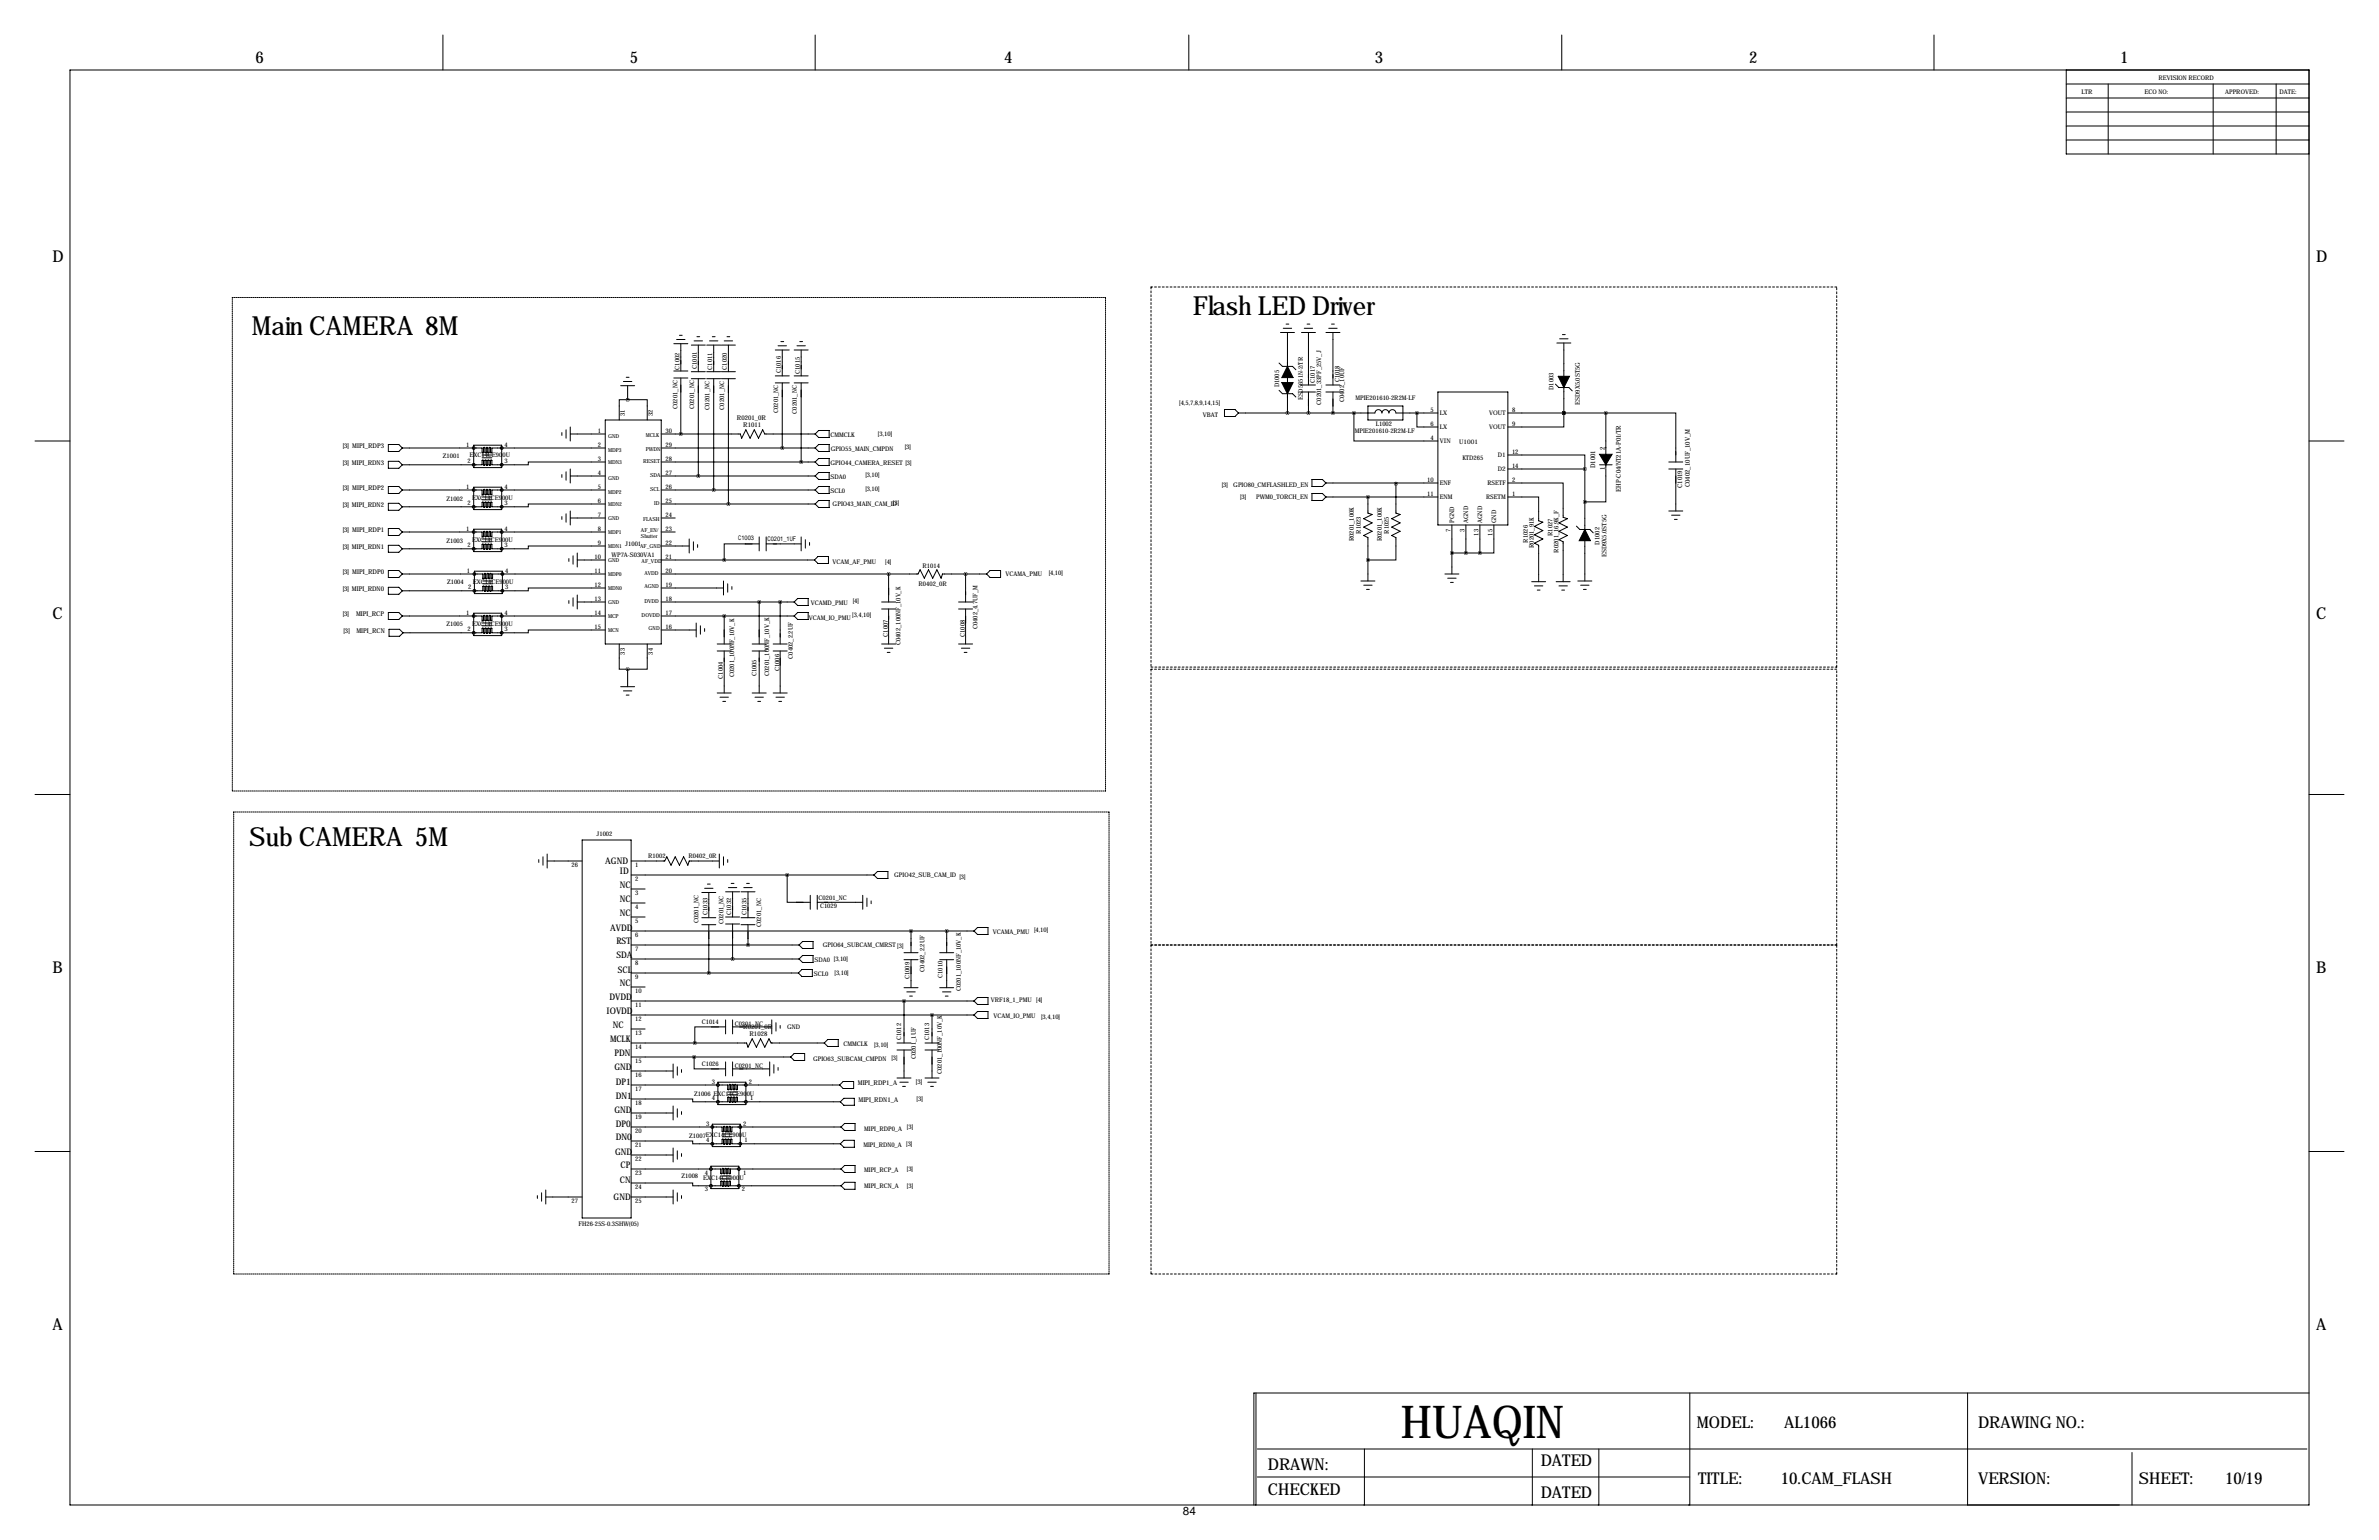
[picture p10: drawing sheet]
<svg xmlns="http://www.w3.org/2000/svg" width="864mm" height="559mm" viewBox="0 0 864 559" stroke-linecap="round" stroke-linejoin="round" font-family="sans-serif">
<defs><g id="words">
<text font-size="16.5" x="508.5" y="521.7">HUAQIN</text>
<g font-size="9.6">
<text x="433.1" y="114.3">Flash LED Driver</text>
<text x="91.4" y="121.4">Main CAMERA 8M</text>
<text x="90.4" y="306.8">Sub CAMERA 5M</text>
</g>
<g font-size="5.9">
<text x="92.7" y="22.9">6</text>
<text x="228.6" y="22.9">5</text>
<text x="364.5" y="22.9">4</text>
<text x="499.1" y="22.9">3</text>
<text x="635" y="22.9">2</text>
<text x="769.6" y="22.9">1</text>
<text x="19" y="95.2">D</text>
<text x="840.7" y="95.2">D</text>
<text x="19" y="224.8">C</text>
<text x="840.7" y="224.8">C</text>
<text x="19" y="353.1">B</text>
<text x="840.7" y="353.1">B</text>
<text x="19" y="482.6">A</text>
<text x="840.7" y="482.6">A</text>
<text x="615.9" y="518.2">MODEL:</text>
<text x="647.7" y="518.2">AL1066</text>
<text x="718.1" y="518.2">DRAWING NO.:</text>
<text x="460.2" y="533.4">DRAWN:</text>
<text x="559.3" y="532.1">DATED</text>
<text x="616.5" y="538.5">TITLE:</text>
<text x="646.4" y="538.5">10.CAM_FLASH</text>
<text x="718.1" y="538.5">VERSION:</text>
<text x="776.5" y="538.5">SHEET:</text>
<text x="807.7" y="538.5">10/19</text>
<text x="460.2" y="542.3">CHECKED</text>
<text x="559.3" y="543.6">DATED</text>
</g>
<text font-size="4.2" x="429.3" y="549.8">84</text>
<g font-size="3.3">
<text x="219.7" y="313.4">AGND</text>
<text x="225" y="317.2">ID</text>
<text x="225" y="322.3">NC</text>
<text x="225" y="327.4">NC</text>
<text x="225" y="332.5">NC</text>
<text x="221.5" y="337.8">AVDD</text>
<text x="223.8" y="347.7">SDA</text>
<text x="223.8" y="342.6">RST</text>
<text x="224.3" y="353.1">SCL</text>
<text x="225" y="357.9">NC</text>
<text x="221.2" y="363">DVDD</text>
<text x="220.2" y="368">IOVDD</text>
<text x="221.5" y="378">MCLK</text>
<text x="222.5" y="373.1">NC</text>
<text x="223" y="383.3">PDN</text>
<text x="223" y="388.4">GND</text>
<text x="223.5" y="393.7">DP1</text>
<text x="223.5" y="398.8">DN1</text>
<text x="223" y="403.9">GND</text>
<text x="223.5" y="408.9">DP0</text>
<text x="223.5" y="413.8">DN0</text>
<text x="223.3" y="419.1">GND</text>
<text x="225.3" y="423.9">CP</text>
<text x="225" y="429.3">CN</text>
<text x="222.8" y="435.4">GND</text>
</g>
<g font-size="2.4">
<text x="267.5" y="152.4">R0201_0R</text>
<text x="269.8" y="154.9">R1011</text>
<text x="124.4" y="162.6">[3] MIPI_RDP3</text>
<text x="582.6" y="163.3" transform="rotate(-90 582.6 163.3)">2</text>
<text x="124.4" y="168.7">[3] MIPI_RDN3</text>
<text x="579.1" y="169.9" transform="rotate(-90 579.1 169.9)">D1001</text>
<text x="582.6" y="170.6" transform="rotate(-90 582.6 170.6)">1</text>
<text x="124.4" y="177.9">[3] MIPI_RDP2</text>
<text x="588.3" y="178.5" transform="rotate(-90 588.3 178.5)">EHP-C04/NT21A-P01/TR</text>
<text x="610.6" y="177" transform="rotate(-90 610.6 177)">C1019</text>
<text x="613.5" y="176.8" transform="rotate(-90 613.5 176.8)">C0402_10UF_10V_M</text>
<text x="124.4" y="184">[3] MIPI_RDN2</text>
<text x="124.4" y="193.1">[3] MIPI_RDP1</text>
<text x="124.4" y="199.2">[3] MIPI_RDN1</text>
<text x="124.4" y="208.3">[3] MIPI_RDP0</text>
<text x="124.4" y="214.4">[3] MIPI_RDN0</text>
<text x="124.4" y="223.6">[3]</text>
<text x="129.3" y="223.5">MIPI_RCP</text>
<text x="124.7" y="229.7">[3]</text>
<text x="129.4" y="229.6">MIPI_RCN</text>
<text x="269.8" y="373.4">R0201_0R</text>
<text x="272.1" y="375.9">R1028</text>
<text x="311.4" y="393.7">MIPI_RDP1_A</text>
<text x="332.5" y="393.5">[3]</text>
<text x="311.7" y="399.8">MIPI_RDN1_A</text>
<text x="332.7" y="399.6">[3]</text>
</g>
<g font-size="2.3">
<text x="783.6" y="29.2">REVISION RECORD</text>
<text x="755.6" y="34.3">LTR</text>
<text x="778.5" y="34.3">ECO NO:</text>
<text x="807.7" y="34.3">APPROVED:</text>
<text x="827.5" y="34.3">DATE:</text>
<text x="246.6" y="134.1" transform="rotate(-90 246.6 134.1)">C1002</text>
<text x="253" y="133.9" transform="rotate(-90 253 133.9)">C1001</text>
<text x="258.6" y="134.1" transform="rotate(-90 258.6 134.1)">C1011</text>
<text x="263.9" y="134.1" transform="rotate(-90 263.9 134.1)">C1020</text>
<text x="283.5" y="135.4" transform="rotate(-90 283.5 135.4)">C1016</text>
<text x="290.3" y="135.6" transform="rotate(-90 290.3 135.6)">C1015</text>
<text x="464.3" y="140.6" transform="rotate(-90 464.3 140.6)">D1005</text>
<text x="477.3" y="138.9" transform="rotate(-90 477.3 138.9)">C1017</text>
<text x="486.2" y="138.8" transform="rotate(-90 486.2 138.8)">C1018</text>
<text x="563.9" y="141.5" transform="rotate(-90 563.9 141.5)">D1003</text>
<text x="245.9" y="148.3" transform="rotate(-90 245.9 148.3)">C0201_NC</text>
<text x="252" y="148.3" transform="rotate(-90 252 148.3)">C0201_NC</text>
<text x="257.6" y="148.6" transform="rotate(-90 257.6 148.6)">C0201_NC</text>
<text x="262.9" y="148.6" transform="rotate(-90 262.9 148.6)">C0201_NC</text>
<text x="282.5" y="149.9" transform="rotate(-90 282.5 149.9)">C0201_NC</text>
<text x="428.1" y="147.1">[4,5,7,8,9,14,15]</text>
<text x="472.9" y="145.3" transform="rotate(-90 472.9 145.3)">ESD5651N-2/TR</text>
<text x="479.6" y="146.8" transform="rotate(-90 479.6 146.8)">C0201_33PF_25V_J</text>
<text x="488" y="145.9" transform="rotate(-90 488 145.9)">C0402_10UF</text>
<text x="492" y="145">MPIE201610-2R2M-LF</text>
<text x="519.3" y="149.4">5</text>
<text x="548.9" y="149.4">8</text>
<text x="573.5" y="147" transform="rotate(-90 573.5 147)">ESD9X5.0ST5G</text>
<text x="226.8" y="150.9" transform="rotate(-90 226.8 150.9)">31</text>
<text x="237" y="150.9" transform="rotate(-90 237 150.9)">32</text>
<text x="289.3" y="150.1" transform="rotate(-90 289.3 150.1)">C0201_NC</text>
<text x="436.6" y="151.1">VBAT</text>
<text x="499.4" y="154.7">L1002</text>
<text x="519.3" y="154.4">6</text>
<text x="522.7" y="150.7">LX</text>
<text x="522.7" y="155.7">LX</text>
<text x="540.5" y="150.7">VOUT</text>
<text x="540.5" y="155.7">VOUT</text>
<text x="548.9" y="154.4">9</text>
<text x="217" y="157">1</text>
<text x="241.6" y="157">30</text>
<text x="301.5" y="158.5">CMMCLK</text>
<text x="318.7" y="158.3">[3,10]</text>
<text x="491.8" y="157">MPIE201610-2R2M-LF</text>
<text x="519.3" y="159.5">4</text>
<text x="522.7" y="160.8">VIN</text>
<text x="529.7" y="161">U1001</text>
<text x="160.8" y="166.4">Z1001</text>
<text x="169.2" y="162.1">1</text>
<text x="170.4" y="165.9">EXC14CE900U</text>
<text x="183.1" y="162.1">4</text>
<text x="217" y="162.1">2</text>
<text x="217" y="167.1">3</text>
<text x="241.6" y="167.1">28</text>
<text x="241.6" y="162.1">29</text>
<text x="301.5" y="163.5">GPIO55_MAIN_CMPDN</text>
<text x="328.5" y="162.8">[3]</text>
<text x="530.8" y="166.9">KTD265</text>
<text x="543.7" y="165.9">D1</text>
<text x="548.9" y="164.6">12</text>
<text x="169.8" y="168.1">2</text>
<text x="183.1" y="168.1">3</text>
<text x="217" y="172.2">4</text>
<text x="241.6" y="172.2">27</text>
<text x="301.5" y="168.7">GPIO44_CAMERA_RESET [3]</text>
<text x="301.5" y="173.7">SDA0</text>
<text x="314.1" y="173">[3,10]</text>
<text x="543.7" y="171">D2</text>
<text x="548.9" y="169.7">14</text>
<text x="169.2" y="177.3">1</text>
<text x="183.1" y="177.3">4</text>
<text x="217" y="177.3">5</text>
<text x="241.6" y="177.3">26</text>
<text x="301.5" y="178.8">SCL0</text>
<text x="314.1" y="178.1">[3,10]</text>
<text x="443.5" y="176.8">[3]</text>
<text x="447.7" y="176.5">GPIO80_CMFLASHLED_EN</text>
<text x="518.1" y="174.8">10</text>
<text x="518.1" y="179.8">11</text>
<text x="522.7" y="176.1">ENF</text>
<text x="540" y="176.1">RSETF</text>
<text x="548.9" y="174.8">2</text>
<text x="548.9" y="179.8">1</text>
<text x="162.1" y="181.6">Z1002</text>
<text x="169.8" y="183.4">2</text>
<text x="171.4" y="181.4">EXC14CE900U</text>
<text x="183.1" y="183.4">3</text>
<text x="217" y="182.4">6</text>
<text x="241.6" y="182.4">25</text>
<text x="302.3" y="183.6">GPIO43_MAIN_CAM_ID</text>
<text x="324.2" y="183.4">[3]</text>
<text x="450.1" y="181.1">[3]</text>
<text x="456" y="181.2">PWM0_TORCH_EN</text>
<text x="522.7" y="181.1">ENM</text>
<text x="539.5" y="181.1">RSETM</text>
<text x="217" y="187.5">7</text>
<text x="241.6" y="187.5">24</text>
<text x="527.9" y="189.7" transform="rotate(-90 527.9 189.7)">PGND</text>
<text x="532.9" y="189.7" transform="rotate(-90 532.9 189.7)">AGND</text>
<text x="538" y="189.7" transform="rotate(-90 538 189.7)">AGND</text>
<text x="543.1" y="189.7" transform="rotate(-90 543.1 189.7)">GND</text>
<text x="162.1" y="196.8">Z1003</text>
<text x="169.2" y="192.5">1</text>
<text x="171.4" y="196.6">EXC14CE900U</text>
<text x="183.1" y="192.5">4</text>
<text x="217" y="192.5">8</text>
<text x="217" y="197.6">9</text>
<text x="241.6" y="197.6">22</text>
<text x="241.6" y="192.5">23</text>
<text x="268" y="196.1">C1003</text>
<text x="278.6" y="196.3">C0201_1UF</text>
<text x="491.5" y="196.4" transform="rotate(-90 491.5 196.4)">R0201_100K</text>
<text x="494" y="193.7" transform="rotate(-90 494 193.7)">R1023</text>
<text x="501.6" y="196.4" transform="rotate(-90 501.6 196.4)">R0201_100K</text>
<text x="504.2" y="193.7" transform="rotate(-90 504.2 193.7)">R1025</text>
<text x="526.5" y="193.2" transform="rotate(-90 526.5 193.2)">7</text>
<text x="531.6" y="193.2" transform="rotate(-90 531.6 193.2)">3</text>
<text x="536.7" y="194.4" transform="rotate(-90 536.7 194.4)">13</text>
<text x="541.8" y="194.4" transform="rotate(-90 541.8 194.4)">15</text>
<text x="554.6" y="196.9" transform="rotate(-90 554.6 196.9)">R1026</text>
<text x="563.6" y="194.5" transform="rotate(-90 563.6 194.5)">R1027</text>
<text x="580.7" y="197.6" transform="rotate(-90 580.7 197.6)">D1002</text>
<text x="169.8" y="198.6">2</text>
<text x="183.1" y="198.6">3</text>
<text x="215.8" y="202.7">10</text>
<text x="222" y="202.2">WP7A-S030VA1</text>
<text x="227" y="198.1">J1001</text>
<text x="241.6" y="202.7">21</text>
<text x="556.8" y="198.8" transform="rotate(-90 556.8 198.8)">R0201_91K</text>
<text x="565.8" y="200.5" transform="rotate(-90 565.8 200.5)">R0201_16.9K_F</text>
<text x="583.2" y="202.2" transform="rotate(-90 583.2 202.2)">ESD9X5.0ST5G</text>
<text x="169.5" y="207.8">1</text>
<text x="183.4" y="207.8">4</text>
<text x="215.8" y="207.8">11</text>
<text x="241.6" y="207.8">20</text>
<text x="302.3" y="204.7">VCAM_AF_PMU</text>
<text x="321.4" y="204.7">[4]</text>
<text x="334.9" y="206">R1014</text>
<text x="365" y="209">VCAMA_PMU</text>
<text x="380.7" y="208.5">[4,10]</text>
<text x="162.3" y="212.1">Z1004</text>
<text x="170" y="213.9">2</text>
<text x="171.7" y="211.8">EXC14CE900U</text>
<text x="183.4" y="213.9">3</text>
<text x="215.8" y="212.9">12</text>
<text x="241.6" y="212.9">19</text>
<text x="333.4" y="212.6">R0402_0R</text>
<text x="215.8" y="217.9">13</text>
<text x="241.6" y="217.9">18</text>
<text x="294.4" y="219.5">VCAMD_PMU</text>
<text x="309.6" y="218.9">[4]</text>
<text x="162.1" y="227.3">Z1005</text>
<text x="169.2" y="223">1</text>
<text x="171.4" y="227.1">EXC14CE900U</text>
<text x="183.1" y="223">4</text>
<text x="215.8" y="223">14</text>
<text x="241.6" y="223">17</text>
<text x="293.6" y="224.8">VCAM_IO_PMU</text>
<text x="309.4" y="223.8">[3,4,10]</text>
<text x="169.8" y="229.1">2</text>
<text x="183.1" y="229.1">3</text>
<text x="215.8" y="228.1">15</text>
<text x="241.6" y="228.1">16</text>
<text x="322.3" y="231" transform="rotate(-90 322.3 231)">C1007</text>
<text x="350.3" y="231.1" transform="rotate(-90 350.3 231.1)">C1008</text>
<text x="354.8" y="228.3" transform="rotate(-90 354.8 228.3)">C0402_4.7UF_M</text>
<text x="226.8" y="237.6" transform="rotate(-90 226.8 237.6)">33</text>
<text x="237" y="237.6" transform="rotate(-90 237 237.6)">34</text>
<text x="287.8" y="239" transform="rotate(-90 287.8 239)">C0402_2.2UF</text>
<text x="326.9" y="234.1" transform="rotate(-90 326.9 234.1)">C0402_100NF_10V_K</text>
<text x="266.5" y="245.8" transform="rotate(-90 266.5 245.8)">C0201_100NF_10V_K</text>
<text x="274.6" y="245.5" transform="rotate(-90 274.6 245.5)">C1005</text>
<text x="279.2" y="245.2" transform="rotate(-90 279.2 245.2)">C0201_100NF_10V_K</text>
<text x="283" y="243.6" transform="rotate(-90 283 243.6)">C1006</text>
<text x="262.4" y="246.2" transform="rotate(-90 262.4 246.2)">C1004</text>
<text x="216.6" y="303.3">J1002</text>
<text x="235.3" y="311.1">R1002</text>
<text x="249.9" y="311.4">R0402_0R</text>
<text x="207.4" y="314.5">26</text>
<text x="230.6" y="314.5">1</text>
<text x="230.6" y="319.5">2</text>
<text x="324.6" y="318.3">GPIO42_SUB_CAM_ID [3]</text>
<text x="230.6" y="324.6">3</text>
<text x="230.6" y="329.7">4</text>
<text x="297.2" y="326.6">C0201_NC</text>
<text x="297.7" y="329.4">C1029</text>
<text x="230.6" y="334.8">5</text>
<text x="253.5" y="335" transform="rotate(-90 253.5 335)">C0201_NC</text>
<text x="256.8" y="332" transform="rotate(-90 256.8 332)">C1033</text>
<text x="262.6" y="335.3" transform="rotate(-90 262.6 335.3)">C0201_NC</text>
<text x="265.4" y="332" transform="rotate(-90 265.4 332)">C1032</text>
<text x="271" y="332" transform="rotate(-90 271 332)">C1035</text>
<text x="230.6" y="339.9">6</text>
<text x="276.4" y="336.3" transform="rotate(-90 276.4 336.3)">C0201_NC</text>
<text x="360.4" y="338.8">VCAMA_PMU</text>
<text x="375.4" y="338.2">[4,10]</text>
<text x="230.6" y="344.9">7</text>
<text x="298.7" y="343.7">GPIO64_SUBCAM_CMRST [3]</text>
<text x="230.6" y="350">8</text>
<text x="295.7" y="349">SDA0 [3,10]</text>
<text x="303" y="353.8">[3,10]</text>
<text x="335.5" y="352.6" transform="rotate(-90 335.5 352.6)">C0402_2.2UF</text>
<text x="230.6" y="355.1">9</text>
<text x="295.4" y="354.1">SCL0</text>
<text x="330.2" y="355.3" transform="rotate(-90 330.2 355.3)">C1009</text>
<text x="342.1" y="354.8" transform="rotate(-90 342.1 354.8)">C1010</text>
<text x="348.7" y="359.7" transform="rotate(-90 348.7 359.7)">C0201_100NF_10V_K</text>
<text x="230.6" y="360.2">10</text>
<text x="230.6" y="365.3">11</text>
<text x="359.7" y="363.7">VRF18_1_PMU</text>
<text x="376.2" y="363.4">[4]</text>
<text x="230.6" y="370.3">12</text>
<text x="254.8" y="371.6">C1014</text>
<text x="360.7" y="369.3">VCAM_IO_PMU</text>
<text x="378" y="369.6">[3,4,10]</text>
<text x="230.6" y="375.4">13</text>
<text x="266.7" y="372.1">C0201_NC</text>
<text x="285.8" y="373.4">GND</text>
<text x="327.2" y="377.4" transform="rotate(-90 327.2 377.4)">C1012</text>
<text x="337.3" y="377.4" transform="rotate(-90 337.3 377.4)">C1013</text>
<text x="230.6" y="380.5">14</text>
<text x="306.2" y="379.5">CMMCLK</text>
<text x="317.3" y="379.8">[3,10]</text>
<text x="230.6" y="385.6">15</text>
<text x="254.8" y="386.9">C1026</text>
<text x="266.7" y="387.3">C0201_NC</text>
<text x="295.1" y="385.1">GPIO63_SUBCAM_CMPDN</text>
<text x="323.6" y="384.6">[3]</text>
<text x="332.5" y="384.3" transform="rotate(-90 332.5 384.3)">C0201_1UF</text>
<text x="341.9" y="389.6" transform="rotate(-90 341.9 389.6)">C0201_100NF_10V_K</text>
<text x="230.6" y="390.7">16</text>
<text x="230.6" y="395.7">17</text>
<text x="258.4" y="393.2">3</text>
<text x="271.8" y="393.2">2</text>
<text x="230.6" y="400.8">18</text>
<text x="252" y="397.5">Z1006 EXC14CE900U</text>
<text x="258.4" y="399.3">4</text>
<text x="272.3" y="399.3">1</text>
<text x="230.6" y="405.9">19</text>
<text x="230.6" y="411">20</text>
<text x="250.2" y="412.8">Z1007EXC14CE900U</text>
<text x="256.4" y="408.4">3</text>
<text x="269.7" y="408.4">2</text>
<text x="313.7" y="410.2">MIPI_RDP0_A</text>
<text x="329.2" y="409.7">[3]</text>
<text x="230.6" y="416.1">21</text>
<text x="256.4" y="414.5">4</text>
<text x="270.3" y="414.5">1</text>
<text x="313.4" y="416.1">MIPI_RDN0_A [3]</text>
<text x="230.6" y="421.1">22</text>
<text x="313.7" y="425.2">MIPI_RCP_A</text>
<text x="329.2" y="425">[3]</text>
<text x="230.6" y="426.2">23</text>
<text x="230.6" y="431.3">24</text>
<text x="247.4" y="427.5">Z1008</text>
<text x="255.3" y="428">EXC14CE900U</text>
<text x="255.9" y="426.2">4</text>
<text x="269.7" y="426.2">1</text>
<text x="313.7" y="431">MIPI_RCN_A</text>
<text x="329.2" y="431">[3]</text>
<text x="207.4" y="436.4">27</text>
<text x="230.6" y="436.4">25</text>
<text x="255.9" y="432.3">3</text>
<text x="269.2" y="432.3">2</text>
<text x="210" y="445">FH26-25S-0.3SHW(05)</text>
</g>
<g font-size="2">
<text x="220.7" y="158.8">GND</text>
<text x="234.4" y="158.5">MCLK</text>
<text x="220.7" y="163.8">MDP3</text>
<text x="234.4" y="163.6">PWDN</text>
<text x="220.7" y="174">GND</text>
<text x="220.7" y="168.4">MDN3</text>
<text x="233.4" y="168.1">RESET</text>
<text x="236" y="173.2">SDA</text>
<text x="220.7" y="179.1">MDP2</text>
<text x="236" y="178.3">SCL</text>
<text x="220.7" y="183.6">MDN2</text>
<text x="237.5" y="183.4">ID</text>
<text x="220.7" y="188.7">GND</text>
<text x="233.4" y="189">FLASH</text>
<text x="220.7" y="193.8">MDP1</text>
<text x="232.7" y="193">AF_EN/</text>
<text x="232.7" y="195.1">Shutter</text>
<text x="220.7" y="204">GND</text>
<text x="220.7" y="198.9">MDN1</text>
<text x="232.4" y="198.9">AF_GND</text>
<text x="220.7" y="209">MDP0</text>
<text x="232.9" y="204.2">AF_VDD</text>
<text x="233.9" y="208.8">AVDD</text>
<text x="220.7" y="214.1">MDN0</text>
<text x="233.9" y="213.4">AGND</text>
<text x="220.7" y="219.2">GND</text>
<text x="233.9" y="218.9">DVDD</text>
<text x="220.7" y="224.3">MCP</text>
<text x="232.9" y="224">DOVDD</text>
<text x="220.7" y="229.4">MCN</text>
<text x="235.5" y="228.6">GND</text>
</g>
</g></defs>
<g fill="none" stroke="#000" stroke-width=".36">
<path d="M160.8 12.7v12.7M295.9 12.7v12.7M431.5 12.7v12.7M566.9 12.7v12.7M702.1 12.7v12.7M25.4 25.4h812.8v520.7h-812.8zM750.1 30.5h88.1M750.1 35.6h88.1M750.1 25.4v30.5h88.1M765.3 30.5v25.4M803.4 30.5v25.4M826.3 30.5v25.4"/>
<path d="M750.1 40.6h88.1M750.1 45.7h88.1M750.1 50.8h88.1M465.8 119.1h3.1M466.9 117.6h1M473.5 119.1h3M474.5 117.6h1M482.3 119.1h3.1M483.4 117.6h1M225.3 140h5.1M226.3 138.4h3.1M227.3 136.9h1"/>
<path d="M227.8 140v5M244.6 134.6h5.1M244.6 137.2h5.1M244.6 124.7h5.1M245.6 123.2h3.1M246.6 121.7h1M247.1 124.7v9.9M247.1 137.2v20.3M251 134.9h5M251 137.4h5M251 125.2h5M252 123.7h3"/>
<path d="M253 122.2h1M253.5 125.2v9.7M253.5 137.4v35.3M256.5 134.9h5.1M256.5 137.4h5.1M256.5 125.2h5.1M257.6 123.7h3M258.6 122.2h1M259.1 125.2v9.7M259.1 137.4v40.4M261.9 134.9h5.1M261.9 137.4h5.1"/>
<path d="M261.9 125.2h5.1M262.9 123.7h3M263.9 122.2h1M264.4 137.4v45.5M264.4 125.2v9.7M281.4 136.4h5.1M281.4 138.9h5.1M281.4 127h5.1M282.4 125.5h3.1M283.5 124h1M284 138.9v23.7M284 127v9.4"/>
<path d="M288.3 136.4h5.1M288.3 138.9h5.1M288.3 127h5.1M289.3 125.5h3.1M290.3 124h1M290.8 127v9.4M290.8 138.9v28.7M464.3 131.7l1.2 1.2h3.7l1.2 1.3M464.8 120.6h5.1M467.4 120.6v13.3M467.4 137v2M472.4 120.6h5.1"/>
<path d="M472.4 139.7h5.1M475 120.6v19.1M481.3 139.7h5.1M481.3 120.6h5.1M483.9 120.6v19.1M564.6 139.4l1.3 1.2h3.6l1.2 1.2M565.1 124.5h5.1M566.2 122.9h3M567.2 121.4h1M567.7 124.5v12.1M204 157v1M205.5 156v3"/>
<path d="M207 154.9v5.1M207 157.5h12.7M219.7 152.4h20.3v81.3h-20.3zM227.8 145h-3v7.4M227.8 145h7.2l-.1 7.4M240 157.5h28.7l.5 1.5 1.6-3 1.5 3 1.5-3 1.5 3 1.6-3 .7 1.5h18.3M295.9 157.5l1.3-1.3h3.8v2.6h-3.8zM444.5 148.6h3.8l1.3 1.3-1.3 1.2h-3.8zM449.6 149.9l49.5-.1a1.27 1.27 0 0 1 1.3-1.2 1.27 1.27 0 0 1 1.2 1.3 1.27 1.27 0 0 1 1.3-1.3 1.27 1.27 0 0 1 1.3 1.3 1.27 1.27 0 0 1 1.3-1.3 1.27 1.27 0 0 1 1.2 1.3h15.3M464.3 141.6l1.2 1.2h3.7l1.2 1.3M467.4 141.7v8.2M472.4 142.2h5.1"/>
<path d="M475 142.2v7.7M481.3 142.2h5.1M483.9 142.2v7.7M491.5 149.9v10.1h30.5M496.6 147.3h12.7v5.1h-12.7zM514.3 149.9v5h7.7M522 142.2h25.4v48.3h-25.4zM547.4 149.9h35.5M567.7 140.6v9.3M567.7 149.9v5h-20.3M567.7 149.9h.1M582.9 149.9h25.4v17.7"/>
<path d="M582.9 149.9v20M12.7 160h12.7M141 176.5h3.8l1.3 1.3-1.3 1.3h-3.8zM141 161.3h3.8l1.3 1.3-1.3 1.2h-3.8zM141 167.4h3.8l1.3 1.3-1.3 1.2h-3.8zM146.1 177.8h28.9v1.5l.3 .3 .2-.3v-1.5l.3-.3 .2 .3v1.5l.3 .3 .2-.3v-1.5l.3-.3 .2 .3v1.5l.3 .3 .2-.3v-1.5l.3-.3 .3 .3v1.5l.2 .3 .3-.3v-1.5h41.1M146.1 162.6h28.9v1.5l.3 .2 .2-.2v-1.5l.3-.3 .2 .3v1.5l.3 .2 .2-.2v-1.5l.3-.3 .2 .3v1.5l.3 .2 .2-.2v-1.5l.3-.3 .3 .3v1.5l.2 .2 .3-.2v-1.5h41.1M172 176.8h10.1v8.1h-10.1zM172 161.5h10.1v8.2h-10.1zM175 165.1h3.6M175 166.1h3.6M204 172.2v1"/>
<path d="M205.5 171.2v3M207 170.2v5.1M207 172.7h12.7M219.7 167.6h-27.9v1.1h-13.2v-1.6l-.3-.2-.2 .2v1.6l-.3 .2-.3-.2v-1.6l-.2-.2-.3 .2v1.6l-.2 .2-.3-.2v-1.6l-.2-.2-.3 .2v1.6l-.2 .2-.3-.2v-1.6l-.2-.2-.3 .2v1.6h-28.9M240 162.6h55.9M240 167.6h55.9M240 172.7h55.9M240 177.8h55.9M295.9 162.6l1.3-1.3h3.8v2.5h-3.8zM295.9 167.6l1.3-1.2h3.8v2.5h-3.8zM295.9 172.7l1.3-1.3h3.8v2.6h-3.8zM295.9 177.8l1.3-1.3h3.8v2.6h-3.8z"/>
<path d="M476.2 174h3.9l1.2 1.3-1.2 1.2h-3.9zM476.2 179.1h3.9l1.2 1.2-1.2 1.3h-3.9zM481.3 175.3h25.4v.2M506.7 175.5v10.7l1.6 .5-3.1 1.5 3.1 1.5-3.1 1.6 3.1 1.5-3.1 1.5 1.5 .8v8.1h-10.1M522 175.3h-15.3v.2M547.4 165.1h27.9v5.1M547.4 175.3h20v12.4l1.6 .5-3.1 1.5 3.1 1.6-3.1 1.5 3.1 1.5-3.1 1.5 1.5 .8v14.5M575.3 170.2h-27.9M575.3 170.2v21.9M580.6 168.7h4.6M582.9 170.2v11.9h-7.6M605.8 167.6h5.1"/>
<path d="M605.8 170.2h5.1M608.3 170.2v15.2M838.2 160h12.7M141 182.6h3.8l1.3 1.3-1.3 1.3h-3.8zM141 191.8h3.8l1.3 1.2-1.3 1.3h-3.8zM141 197.9h3.8l1.3 1.2-1.3 1.3h-3.8zM146.1 193h28.9v1.6l.3 .2 .2-.2v-1.6l.3-.2 .2 .2v1.6l.3 .2 .2-.2v-1.6l.3-.2 .2 .2v1.6l.3 .2 .2-.2v-1.6l.3-.2 .3 .2v1.6l.2 .2 .3-.2v-1.6h41.1M172 192h10.1v8.2h-10.1zM175 180.3h3.6M175 181.4h3.6M175 195.6h3.6M175 196.6h3.6"/>
<path d="M204 187.5v1M205.5 186.4v3.1M207 185.4v5.1M207 188h12.7M219.7 182.9h-27.9v1h-13.2v-1.5l-.3-.3-.2 .3v1.5l-.3 .3-.3-.3v-1.5l-.2-.3-.3 .3v1.5l-.2 .3-.3-.3v-1.5l-.2-.3-.3 .3v1.5l-.2 .3-.3-.3v-1.5l-.2-.3-.3 .3v1.5h-28.9M219.7 198.1h-27.9v1h-13.2v-1.5l-.3-.2-.2 .2v1.5l-.3 .3-.3-.3v-1.5l-.2-.2-.3 .2v1.5l-.2 .3-.3-.3v-1.5l-.2-.2-.3 .2v1.5l-.2 .3-.3-.3v-1.5l-.2-.2-.3 .2v1.5h-28.9M240 182.9h55.9M240 188h5.1M240 193h5.1M240 198.1h10.2M250.2 195.6v5.1M251.7 196.6v3"/>
<path d="M253.2 197.6v1M275.6 197.4h-12.7v5.8M275.6 194.8v5.1M278.1 197.4h12.7M278.1 194.8v5.1M290.8 194.8v5.1M292.4 195.8v3.1M293.9 196.8v1.1M295.9 182.9l1.3-1.3h3.8v2.6h-3.8zM481.3 180.3h40.7M496.6 180.3v5.9l1.5 .5-3.1 1.5 3.1 1.5-3.1 1.6 3.1 1.5-3.1 1.5 1.6 .8v15.7M527 190.5v17.8"/>
<path d="M532.1 190.5v10.2M537.2 190.5v10.2M542.3 190.5v10.2h-5.1M547.4 180.3h11.1v8.7l1.6 .5-3.1 1.5 3.1 1.5-3.1 1.6 3.1 1.5-3.1 1.5 1.5 .8v13.2M572.3 190.9l1.2 1.2h3.6l1.3 1.2M575.3 196.2v14.6M605.8 185.4h5.1M606.8 186.9h3.1M607.8 188.5h1M141 207h3.8l1.3 1.3-1.3 1.3h-3.8zM141 213.1h3.8l1.3 1.3-1.3 1.2h-3.8zM146.1 208.3h29.2v1.5l.2 .3 .3-.3v-1.5l.2-.3 .3 .3v1.5l.2 .3 .3-.3v-1.5l.2-.3 .3 .3v1.5l.2 .3 .3-.3v-1.5l.3-.3 .2 .3v1.5l.3 .3 .2-.3v-1.5h40.9"/>
<path d="M172.2 207.3h10.2v8.1h-10.2zM175.3 210.8h3.5M175.3 211.8h3.5M206.5 202.7v1M206.5 217.9v1M208 201.7v3M208 216.9v3.1M209.5 200.7v5M209.5 215.9v5.1M209.6 203.2h10.1M209.6 218.4h10.1M219.7 213.4h-27.9v1h-13v-1.5l-.2-.3-.3 .3v1.5l-.2 .2-.3-.2v-1.5l-.3-.3-.2 .3v1.5l-.3 .2-.2-.2v-1.5l-.3-.3-.2 .3v1.5l-.3 .2-.2-.2v-1.5l-.3-.3-.2 .3v1.5h-29.2"/>
<path d="M240 208.3h93.2l.8-1.5 1.5 3 1.6-3 1.5 3 1.5-3 1.5 3 .5-1.5h16M240 203.2h55.7M240 213.4h22.6M240 218.4h48.3M262.6 210.8v5.1M264.2 211.8v3.1M265.7 212.9v1M275.6 218.4v15.3M283.2 218.4v15.3M288.3 218.4l1.3-1.2h3.8v2.5h-3.8zM295.7 203.2l1.2-1.3h3.8v2.6h-3.8zM320 218.4h5.1"/>
<path d="M322.6 208.3v10.1M348 218.4h5.1M350.5 208.3v10.1M358.1 208.3l1.3-1.3h3.8v2.6h-3.8zM494 210.8h5.1M495 212.3h3.1M496.1 213.9h1M524.5 208.3h5.1M525.5 209.8h3.1M526.5 211.3h1.1M527 200.7h10.2M556 211.1h5.1"/>
<path d="M557 212.6h3.1M558 214.1h1.1M564.9 211.1h5.1M565.9 212.6h3.1M566.9 214.1h1M572.8 210.8h5M573.8 212.3h3M574.8 213.9h1M141 222.2h3.8l1.3 1.3-1.3 1.3h-3.8zM141.2 228.3h3.8l1.3 1.3-1.3 1.3h-3.8zM146.1 223.5h28.9v1.5l.3 .3 .2-.3v-1.5l.3-.2 .2 .2v1.5l.3 .3 .2-.3v-1.5l.3-.2 .2 .2v1.5l.3 .3 .2-.3v-1.5l.3-.2 .3 .2v1.5l.2 .3 .3-.3v-1.5h41.1M172 222.5h10.1v8.1h-10.1z"/>
<path d="M175 226.1h3.6M175 227.1h3.6M219.7 228.6h-27.9v1h-13.2v-1.5l-.3-.3-.2 .3v1.5l-.3 .3-.3-.3v-1.5l-.2-.3-.3 .3v1.5l-.2 .3-.3-.3v-1.5l-.2-.3-.3 .3v1.5l-.2 .3-.3-.3v-1.5l-.2-.3-.3 .3v1.5h-28.7M224.8 233.7v9.1h3M234.9 233.7l.1 9.1h-7.2M240 223.5h48.3M240 228.6h12.7M252.7 226.1v5M254.3 227.1v3M255.8 228.1v1M260.3 236.2h5.1M260.3 233.7h5.1"/>
<path d="M262.9 236.2v15.3M262.9 223.5v10.2M273 236.2h5.1M273 233.7h5.1M275.6 236.2v15.3M280.7 236.2h5M280.7 233.7h5M283.2 236.2v15.3M288.3 223.5l1.3-1.3h3.8v2.6h-3.8zM320 233.7h5.1M320 221h5.1M321.1 235.2h3"/>
<path d="M322.1 236.7h1M322.6 221v12.7M348 233.7h5.1M348 221h5.1M349 235.2h3M350 236.7h1M350.5 221v12.7M225.3 249.2h5.1M226.3 250.7h3.1M227.3 252.2h1M227.8 242.8v6.4M260.3 251.5h5.1"/>
<path d="M261.4 253h3M262.4 254.5h1M273 251.5h5.1M274.1 253h3M275.1 254.5h1M280.7 251.5h5M281.7 253h3M282.7 254.5h1M12.7 288.3h12.7M838.2 288.3h12.7M195.6 311.9v1M197.1 310.9v3"/>
<path d="M198.6 309.9v5.1M198.6 312.4h12.7M211.3 304.8h17.8v137.2h-17.8zM229.1 312.4h12.2l.8-1.5 1.5 3 1.5-3 1.5 3 1.6-3 1.5 3 .5-1.5h10.9M229.1 317.5h88.1M261.1 309.9v5.1M262.6 310.9v3M264.2 311.9v1M285.8 317.5v9.9h8.3M317.2 317.5l1.3-1.3h3.8v2.6h-3.8zM229.1 322.6h5.1M229.1 327.7h5.1"/>
<path d="M229.1 332.7h5.1M229.1 337.8h124.5M254.8 333h5M254.8 335.5h5M254.8 323.8h5M255.8 322.3h3M256.8 320.8h1M257.3 323.9v9.1M257.3 335.5v17.6M263.4 332.7h5.1M263.4 335.3h5.1M263.4 323.6h5.1"/>
<path d="M264.4 322.1h3.1M265.4 320.5h1M265.9 323.6v9.1M265.9 335.3v12.7M269 333h5.1M269 335.5h5.1M269 323.6h5.1M270 322.1h3M271 320.5h1M271.5 323.6v9.4M271.5 335.5v7.4M294.1 324.9v5"/>
<path d="M296.7 327.4h16.5M296.7 324.9v5M313.2 324.9v5M314.7 325.9v3M316.2 326.9v1M330.7 337.8v7.9M343.7 337.8v7.9M353.6 337.8l1.2-1.3h3.8v2.6h-3.8zM229.1 342.9h61M229.1 348h61M229.1 353.1h60.7M229.1 358.1h5.1"/>
<path d="M289.8 353.1l1.3-1.3h3.8v2.5h-3.8zM290.1 348l1.2-1.3h3.8v2.6h-3.8zM290.1 342.9l1.2-1.3h3.8v2.6h-3.8zM328.2 345.7h5M328.2 348.2h5M328.2 358.4h5M329.2 359.9h3M330.7 348.2v10.2M341.1 345.7h5.1M341.1 348.2h5.1M341.1 358.4h5.1M342.1 359.9h3.1"/>
<path d="M343.7 348.2v10.2M229.1 363.2h124.5M229.1 368.3h124.5M229.1 373.4h5.1M229.1 378.5h41.9l.5 1.5 1.6-3.1 1.5 3.1 1.5-3.1 1.5 3.1 1.5-3.1 .8 1.6h19.3M263.4 372.6h-11.2v5.9M263.4 370.1v5.1M265.9 372.6h14.3M265.9 370.1v5.1M280.2 370.1v5.1M281.7 371.1v3M283.2 372.1v1"/>
<path d="M299.2 378.5l1.3-1.3h3.8v2.5h-3.8zM325.6 378.5h5.1M328.2 363.2v15.3M330.2 361.4h1M335.8 378.5h5.1M338.3 368.3v10.2M343.2 361.4h1M353.6 368.3l1.2-1.3h3.8v2.6h-3.8zM353.6 363.2l1.2-1.3h3.8v2.6h-3.8zM229.1 398.8h22.4v1h12.7v-1.5l.2-.3 .3 .3v1.5l.2 .2 .3-.2v-1.5l.2-.3 .3 .3v1.5l.2 .2 .3-.2v-1.5l.2-.3 .3 .3v1.5l.3 .2 .2-.2v-1.5l.3-.3 .2 .3v1.5h37.4M229.1 393.7h35.1v1.5l.2 .3 .3-.3v-1.5l.2-.3 .3 .3v1.5l.2 .3 .3-.3v-1.5l.2-.3 .3 .3v1.5l.2 .3 .3-.3v-1.5l.3-.3 .2 .3v1.5l.3 .3 .2-.3v-1.5h37.1M229.1 383.5h57.9"/>
<path d="M229.1 388.6h15.2M244.3 386.1v5.1M245.9 387.1v3M247.4 388.1v1M252 383.5v4.4h11.4M260.6 392.7h10.2v8.1h-10.2zM263.4 385.3v5.1M264.2 397.3h3.5M264.2 396.2h3.5M265.9 385.3v5.1M265.9 387.9h13.5M279.4 385.3v5.1"/>
<path d="M280.9 386.3v3.1M282.4 387.4v1M287 383.5l1.3-1.2h3.8v2.5h-3.8zM304.8 393.7l1.3-1.3h3.8v2.6h-3.8zM305.1 399.8l1.2-1.3h3.8v2.6h-3.8zM325.6 381h5.1M325.6 391.2h5.1M326.6 392.7h3.1M327.7 394.2h1M328.2 381v10.2M335.8 381h5.1M335.8 391.2h5.1"/>
<path d="M336.8 392.7h3.1M337.8 394.2h1M338.3 381v10.2M12.7 417.8h12.7M229.1 414h22.4v1h10.6v-1.5l.3-.2 .2 .2v1.5l.3 .3 .2-.3v-1.5l.3-.2 .3 .2v1.5l.2 .3 .3-.3v-1.5l.2-.2 .3 .2v1.5l.2 .3 .3-.3v-1.5l.2-.2 .3 .2v1.5h39.4M229.1 408.9h33v1.6l.3 .2 .2-.2v-1.6l.3-.2 .2 .2v1.6l.3 .2 .3-.2v-1.6l.2-.2 .3 .2v1.6l.2 .2 .3-.2v-1.6l.2-.2 .3 .2v1.6l.2 .2 .3-.2v-1.6h39.6M229.1 403.9h15.2M229.1 419.1h15.2M244.3 401.3v5.1M244.3 416.6v5M245.9 402.3v3.1M245.9 417.6v3"/>
<path d="M247.4 403.4v1M247.4 418.6v1M258.6 407.9h10.1v8.2h-10.1zM262.1 412.5h3.6M262.1 411.5h3.6M305.1 415l1.2-1.2h3.8v2.5h-3.8zM305.3 408.9l1.3-1.2h3.8v2.5h-3.8zM838.2 417.8h12.7M195.1 433.8v1M196.6 432.8v3.1M198.1 431.8v5.1M198.1 434.3h13.2"/>
<path d="M229.1 424.2h32.5v1.5l.3 .3 .2-.3v-1.5l.3-.3 .2 .3v1.5l.3 .3 .2-.3v-1.5l.3-.3 .3 .3v1.5l.2 .3 .3-.3v-1.5l.2-.3 .3 .3v1.5l.2 .3 .3-.3v-1.5h40.1M229.1 429.3h22.4v1h10.1v-1.5l.3-.3 .2 .3v1.5l.3 .2 .2-.2v-1.5l.3-.3 .2 .3v1.5l.3 .2 .3-.2v-1.5l.2-.3 .3 .3v1.5l.2 .2 .3-.2v-1.5l.2-.3 .3 .3v1.5h40.1M229.1 434.3h15.2M244.3 431.8v5.1M245.9 432.8v3.1M247.4 433.8v1M258.1 423.2h10.1v8.1h-10.1zM261.6 426.7h3.6M261.6 427.7h3.6M305.3 424.2l1.3-1.3h3.8v2.5h-3.8zM305.3 430.3l1.3-1.3h3.8v2.5h-3.8zM455.9 505.5v40.6"/>
<path d="M613.4 505.5v40.6M714.2 505.5v40.6M838.2 505.5h-383v40.6M456.4 525.8h381M456.4 535.9h157M495.3 525.8v20.3M556.3 525.8v20.3M580.4 525.8v20.3M773.9 527v19.1"/>
<circle cx="172" cy="168.7" r=".51"/>
<circle cx="172" cy="162.6" r=".51"/>
<circle cx="172" cy="177.8" r=".51"/>
<circle cx="182.1" cy="177.8" r=".51"/>
<circle cx="182.1" cy="162.6" r=".51"/>
<circle cx="182.1" cy="168.7" r=".51"/>
<circle cx="172" cy="193" r=".51"/>
<circle cx="172" cy="183.9" r=".51"/>
<circle cx="172" cy="199.1" r=".51"/>
<circle cx="182.1" cy="193" r=".51"/>
<circle cx="182.1" cy="199.1" r=".51"/>
<circle cx="182.1" cy="183.9" r=".51"/>
<circle cx="172.2" cy="208.3" r=".51"/>
<circle cx="172.2" cy="214.4" r=".51"/>
<circle cx="182.4" cy="208.3" r=".51"/>
<circle cx="182.4" cy="214.4" r=".51"/>
<circle cx="172" cy="229.6" r=".51"/>
<circle cx="172" cy="223.5" r=".51"/>
<circle cx="182.1" cy="229.6" r=".51"/>
<circle cx="182.1" cy="223.5" r=".51"/>
<circle cx="260.6" cy="399.8" r=".51"/>
<circle cx="260.6" cy="393.7" r=".51"/>
<circle cx="270.8" cy="399.8" r=".51"/>
<circle cx="270.8" cy="393.7" r=".51"/>
<circle cx="258.6" cy="408.9" r=".51"/>
<circle cx="258.6" cy="415" r=".51"/>
<circle cx="268.7" cy="415" r=".51"/>
<circle cx="268.7" cy="408.9" r=".51"/>
<circle cx="258.1" cy="424.2" r=".51"/>
<circle cx="258.1" cy="430.3" r=".51"/>
<circle cx="268.2" cy="430.3" r=".51"/>
<circle cx="268.2" cy="424.2" r=".51"/>
</g>
<path d="M84.3 107.9v179.1M401.3 107.9h-317M84.3 287h317M84.8 294.6v167.7M401.3 287v-179.1M402.6 294.6h-317.8M84.8 462.3h317.8M402.6 462.3v-167.7" fill="none" stroke="#000" stroke-width=".36" stroke-dasharray=".4 .4"/>
<path d="M417.8 104.1v138M666.7 104.1h-248.9M417.8 242.1h248.9M417.8 242.8v100.1M666.7 242.1v-138M666.7 242.8h-248.9M417.8 342.9h248.9M417.8 342.9v119.4M666.7 342.9v-100.1M666.7 342.9h-248.9M417.8 462.3h248.9M666.7 462.3v-119.4" fill="none" stroke="#000" stroke-width=".36" stroke-dasharray=".7 .7"/>
<path d="M465.3 138.8h4.1l-2 4.1zM467.4 132.9l2 4.1h-4.1zM565.7 136.6h4l-2 4zM575.3 192.1l2 4.1h-4z" fill="#000" stroke="#000" stroke-width=".38"/>
<path d="M582.9 164.8h2.3l-2.3 3.9zM580.6 164.8h2.3v3.9z" fill="#000" stroke="#000" stroke-width=".36"/>
<path d="M338.3 368.3a.05 .05 0 0 0 .1 0 .05 .05 0 0 0-.1 0zM343.6 337.8a.05 .05 0 0 0 .1 0 .05 .05 0 0 0-.1 0zM328.1 363.2a.05 .05 0 0 0 .1 0 .05 .05 0 0 0-.1 0zM275.5 218.4a.05 .05 0 0 0 .1 0 .05 .05 0 0 0-.1 0zM262.8 223.5a.05 .05 0 0 0 .1 0 .05 .05 0 0 0-.1 0zM262.8 203.2a.05 .05 0 0 0 .1 0 .05 .05 0 0 0-.1 0zM350.5 208.3a.05 .05 0 0 0 .1 0 .05 .05 0 0 0-.1 0zM322.5 208.3a.05 .05 0 0 0 .1 0 .05 .05 0 0 0-.1 0zM247.1 157.5a.05 .05 0 0 0 .1 0 .05 .05 0 0 0-.1 0zM227.8 242.8a.05 .05 0 0 0 .1 0 .05 .05 0 0 0-.1 0zM227.8 145a.05 .05 0 0 0 .1 0 .05 .05 0 0 0-.1 0zM330.7 337.8a.05 .05 0 0 0 .1 0 .05 .05 0 0 0-.1 0zM252.2 378.5a.05 .05 0 0 0 .1 0 .05 .05 0 0 0-.1 0zM496.5 203.2a.05 .05 0 0 0 .1 0 .05 .05 0 0 0-.1 0zM474.9 149.9a.05 .05 0 0 0 .1 0 .05 .05 0 0 0-.1 0zM483.8 149.9a.05 .05 0 0 0 .1 0 .05 .05 0 0 0-.1 0zM491.4 149.9a.05 .05 0 0 0 .1 0 .05 .05 0 0 0-.1 0zM567.6 149.9a.05 .05 0 0 0 .1 0 .05 .05 0 0 0-.1 0zM527 200.7a.05 .05 0 0 0 .1 0 .05 .05 0 0 0-.1 0zM532.1 200.7a.05 .05 0 0 0 .1 0 .05 .05 0 0 0-.1 0zM537.2 200.7a.05 .05 0 0 0 .1 0 .05 .05 0 0 0-.1 0zM575.3 170.2a.05 .05 0 0 0 .1 0 .05 .05 0 0 0-.1 0zM582.9 149.9a.05 .05 0 0 0 .1 0 .05 .05 0 0 0-.1 0zM567.6 149.9a.05 .05 0 0 0 .1 0 .05 .05 0 0 0-.1 0zM514.3 149.9a.05 .05 0 0 0 .1 0 .05 .05 0 0 0-.1 0zM283.2 218.4a.05 .05 0 0 0 .1 0 .05 .05 0 0 0-.1 0zM506.7 175.5a.05 .05 0 0 0 .1 0 .05 .05 0 0 0-.1 0zM496.5 180.3a.05 .05 0 0 0 .1 0 .05 .05 0 0 0-.1 0zM253.4 172.7a.05 .05 0 0 0 .1 0 .05 .05 0 0 0-.1 0zM259 177.8a.05 .05 0 0 0 .1 0 .05 .05 0 0 0-.1 0zM283.9 162.6a.05 .05 0 0 0 .1 0 .05 .05 0 0 0-.1 0zM290.8 167.6a.05 .05 0 0 0 .1 0 .05 .05 0 0 0-.1 0zM271.5 342.9a.05 .05 0 0 0 .1 0 .05 .05 0 0 0-.1 0zM251.9 383.5a.05 .05 0 0 0 .1 0 .05 .05 0 0 0-.1 0zM264.4 182.9a.05 .05 0 0 0 .1 0 .05 .05 0 0 0-.1 0zM285.7 317.5a.05 .05 0 0 0 .1 0 .05 .05 0 0 0-.1 0zM265.9 348a.05 .05 0 0 0 .1 0 .05 .05 0 0 0-.1 0zM575.3 182.1a.05 .05 0 0 0 .1 0 .05 .05 0 0 0-.1 0zM467.3 149.9a.05 .05 0 0 0 .1 0 .05 .05 0 0 0-.1 0z" fill="#000" stroke="#000" stroke-width="1.3"/>
<use href="#words"/>
</svg>
